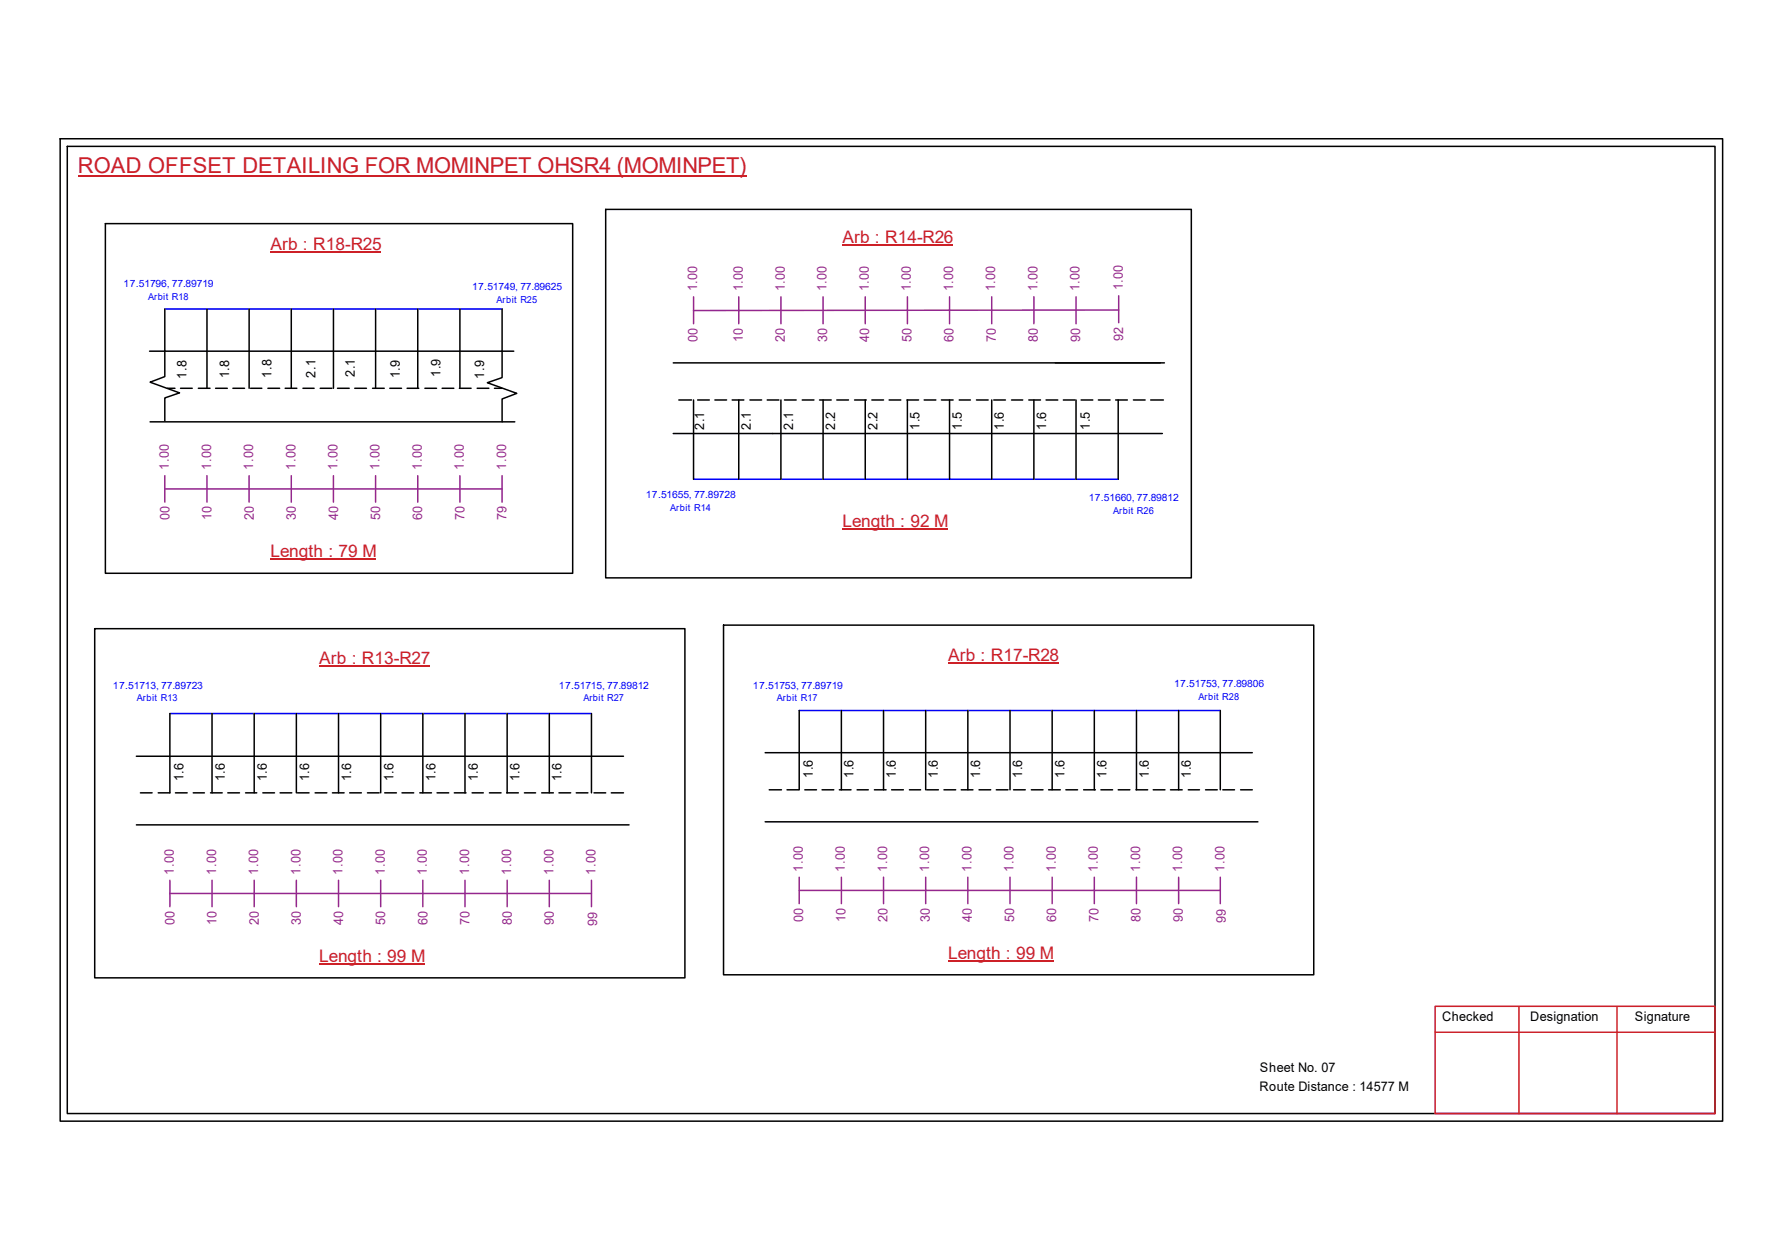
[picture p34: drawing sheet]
<svg xmlns="http://www.w3.org/2000/svg" width="297mm" height="210mm" viewBox="0 0 297 210" stroke-linecap="round" stroke-linejoin="round" font-family="sans-serif">
<defs><g id="words">
<text font-size="3.6" fill="#cd2027" x="13" y="28.9">ROAD OFFSET DETAILING FOR MOMINPET OHSR4 (MOMINPET)</text>
<g font-size="2.9" fill="#cd2027">
<text x="45.1" y="41.6">Arb : R18-R25</text>
<text x="140.4" y="40.5">Arb : R14-R26</text>
<text x="140.4" y="87.7">Length : 92 M</text>
<text x="45.1" y="92.7">Length : 79 M</text>
<text x="53.2" y="110.7">Arb : R13-R27</text>
<text x="158" y="110.2">Arb : R17-R28</text>
<text x="53.2" y="160.3">Length : 99 M</text>
<text x="158" y="159.8">Length : 99 M</text>
</g>
<g font-size="2.2" fill="#93278f">
<text x="116.2" y="48.5" transform="rotate(-90 116.2 48.5)">1.00</text>
<text x="123.8" y="48.5" transform="rotate(-90 123.8 48.5)">1.00</text>
<text x="130.8" y="48.5" transform="rotate(-90 130.8 48.5)">1.00</text>
<text x="137.8" y="48.5" transform="rotate(-90 137.8 48.5)">1.00</text>
<text x="144.8" y="48.5" transform="rotate(-90 144.8 48.5)">1.00</text>
<text x="151.8" y="48.5" transform="rotate(-90 151.8 48.5)">1.00</text>
<text x="158.9" y="48.5" transform="rotate(-90 158.9 48.5)">1.00</text>
<text x="165.9" y="48.5" transform="rotate(-90 165.9 48.5)">1.00</text>
<text x="172.9" y="48.5" transform="rotate(-90 172.9 48.5)">1.00</text>
<text x="180" y="48.5" transform="rotate(-90 180 48.5)">1.00</text>
<text x="187.2" y="48.3" transform="rotate(-90 187.2 48.3)">1.00</text>
<text x="116.3" y="57" transform="rotate(-90 116.3 57)">00</text>
<text x="123.8" y="57" transform="rotate(-90 123.8 57)">10</text>
<text x="130.8" y="57" transform="rotate(-90 130.8 57)">20</text>
<text x="137.9" y="57" transform="rotate(-90 137.9 57)">30</text>
<text x="144.9" y="57" transform="rotate(-90 144.9 57)">40</text>
<text x="151.9" y="57" transform="rotate(-90 151.9 57)">50</text>
<text x="159" y="57" transform="rotate(-90 159 57)">60</text>
<text x="166" y="57" transform="rotate(-90 166 57)">70</text>
<text x="173" y="57" transform="rotate(-90 173 57)">80</text>
<text x="180" y="57" transform="rotate(-90 180 57)">90</text>
<text x="187.2" y="56.8" transform="rotate(-90 187.2 56.8)">92</text>
<text x="28.1" y="78.2" transform="rotate(-90 28.1 78.2)">1.00</text>
<text x="35.2" y="78.2" transform="rotate(-90 35.2 78.2)">1.00</text>
<text x="42.2" y="78.2" transform="rotate(-90 42.2 78.2)">1.00</text>
<text x="49.2" y="78.2" transform="rotate(-90 49.2 78.2)">1.00</text>
<text x="56.3" y="78.2" transform="rotate(-90 56.3 78.2)">1.00</text>
<text x="63.3" y="78.2" transform="rotate(-90 63.3 78.2)">1.00</text>
<text x="70.3" y="78.2" transform="rotate(-90 70.3 78.2)">1.00</text>
<text x="77.3" y="78.2" transform="rotate(-90 77.3 78.2)">1.00</text>
<text x="84.4" y="78.2" transform="rotate(-90 84.4 78.2)">1.00</text>
<text x="28.2" y="86.7" transform="rotate(-90 28.2 86.7)">00</text>
<text x="35.3" y="86.7" transform="rotate(-90 35.3 86.7)">10</text>
<text x="42.3" y="86.7" transform="rotate(-90 42.3 86.7)">20</text>
<text x="49.3" y="86.7" transform="rotate(-90 49.3 86.7)">30</text>
<text x="56.3" y="86.7" transform="rotate(-90 56.3 86.7)">40</text>
<text x="63.4" y="86.7" transform="rotate(-90 63.4 86.7)">50</text>
<text x="70.4" y="86.7" transform="rotate(-90 70.4 86.7)">60</text>
<text x="77.4" y="86.7" transform="rotate(-90 77.4 86.7)">70</text>
<text x="84.5" y="86.7" transform="rotate(-90 84.5 86.7)">79</text>
<text x="29" y="145.7" transform="rotate(-90 29 145.7)">1.00</text>
<text x="36" y="145.7" transform="rotate(-90 36 145.7)">1.00</text>
<text x="43" y="145.7" transform="rotate(-90 43 145.7)">1.00</text>
<text x="50.1" y="145.7" transform="rotate(-90 50.1 145.7)">1.00</text>
<text x="57.1" y="145.7" transform="rotate(-90 57.1 145.7)">1.00</text>
<text x="64.1" y="145.7" transform="rotate(-90 64.1 145.7)">1.00</text>
<text x="71.2" y="145.7" transform="rotate(-90 71.2 145.7)">1.00</text>
<text x="78.2" y="145.7" transform="rotate(-90 78.2 145.7)">1.00</text>
<text x="85.2" y="145.7" transform="rotate(-90 85.2 145.7)">1.00</text>
<text x="92.2" y="145.7" transform="rotate(-90 92.2 145.7)">1.00</text>
<text x="99.3" y="145.7" transform="rotate(-90 99.3 145.7)">1.00</text>
<text x="133.8" y="145.2" transform="rotate(-90 133.8 145.2)">1.00</text>
<text x="140.8" y="145.2" transform="rotate(-90 140.8 145.2)">1.00</text>
<text x="147.9" y="145.2" transform="rotate(-90 147.9 145.2)">1.00</text>
<text x="154.9" y="145.2" transform="rotate(-90 154.9 145.2)">1.00</text>
<text x="161.9" y="145.2" transform="rotate(-90 161.9 145.2)">1.00</text>
<text x="168.9" y="145.2" transform="rotate(-90 168.9 145.2)">1.00</text>
<text x="176" y="145.2" transform="rotate(-90 176 145.2)">1.00</text>
<text x="183" y="145.2" transform="rotate(-90 183 145.2)">1.00</text>
<text x="190" y="145.2" transform="rotate(-90 190 145.2)">1.00</text>
<text x="197.1" y="145.2" transform="rotate(-90 197.1 145.2)">1.00</text>
<text x="204.1" y="145.2" transform="rotate(-90 204.1 145.2)">1.00</text>
<text x="29.1" y="154.1" transform="rotate(-90 29.1 154.1)">00</text>
<text x="36.1" y="154.1" transform="rotate(-90 36.1 154.1)">10</text>
<text x="43.1" y="154.1" transform="rotate(-90 43.1 154.1)">20</text>
<text x="50.2" y="154.1" transform="rotate(-90 50.2 154.1)">30</text>
<text x="57.2" y="154.1" transform="rotate(-90 57.2 154.1)">40</text>
<text x="64.2" y="154.1" transform="rotate(-90 64.2 154.1)">50</text>
<text x="71.2" y="154.1" transform="rotate(-90 71.2 154.1)">60</text>
<text x="78.3" y="154.1" transform="rotate(-90 78.3 154.1)">70</text>
<text x="85.3" y="154.1" transform="rotate(-90 85.3 154.1)">80</text>
<text x="92.3" y="154.1" transform="rotate(-90 92.3 154.1)">90</text>
<text x="99.5" y="154.3" transform="rotate(-90 99.5 154.3)">99</text>
<text x="133.9" y="153.6" transform="rotate(-90 133.9 153.6)">00</text>
<text x="140.9" y="153.6" transform="rotate(-90 140.9 153.6)">10</text>
<text x="148" y="153.6" transform="rotate(-90 148 153.6)">20</text>
<text x="155" y="153.6" transform="rotate(-90 155 153.6)">30</text>
<text x="162" y="153.6" transform="rotate(-90 162 153.6)">40</text>
<text x="169" y="153.6" transform="rotate(-90 169 153.6)">50</text>
<text x="176.1" y="153.6" transform="rotate(-90 176.1 153.6)">60</text>
<text x="183.1" y="153.6" transform="rotate(-90 183.1 153.6)">70</text>
<text x="190.1" y="153.6" transform="rotate(-90 190.1 153.6)">80</text>
<text x="197.1" y="153.6" transform="rotate(-90 197.1 153.6)">90</text>
<text x="204.3" y="153.8" transform="rotate(-90 204.3 153.8)">99</text>
</g>
<g font-size="2.2">
<text x="31.1" y="63.1" transform="rotate(-90 31.1 63.1)">1.8</text>
<text x="38.2" y="63" transform="rotate(-90 38.2 63)">1.8</text>
<text x="45.3" y="62.9" transform="rotate(-90 45.3 62.9)">1.8</text>
<text x="52.6" y="62.9" transform="rotate(-90 52.6 62.9)">2.1</text>
<text x="59.1" y="62.8" transform="rotate(-90 59.1 62.8)">2.1</text>
<text x="66.7" y="63" transform="rotate(-90 66.7 63)">1.9</text>
<text x="73.4" y="62.8" transform="rotate(-90 73.4 62.8)">1.9</text>
<text x="80.7" y="63.1" transform="rotate(-90 80.7 63.1)">1.9</text>
<text x="117.4" y="71.6" transform="rotate(-90 117.4 71.6)">2.1</text>
<text x="125.2" y="71.6" transform="rotate(-90 125.2 71.6)">2.1</text>
<text x="132.2" y="71.6" transform="rotate(-90 132.2 71.6)">2.1</text>
<text x="139.2" y="71.6" transform="rotate(-90 139.2 71.6)">2.2</text>
<text x="146.3" y="71.6" transform="rotate(-90 146.3 71.6)">2.2</text>
<text x="153.3" y="71.6" transform="rotate(-90 153.3 71.6)">1.5</text>
<text x="160.3" y="71.6" transform="rotate(-90 160.3 71.6)">1.5</text>
<text x="167.3" y="71.6" transform="rotate(-90 167.3 71.6)">1.6</text>
<text x="174.4" y="71.6" transform="rotate(-90 174.4 71.6)">1.6</text>
<text x="181.6" y="71.6" transform="rotate(-90 181.6 71.6)">1.5</text>
<text x="30.6" y="130.1" transform="rotate(-90 30.6 130.1)">1.6</text>
<text x="37.5" y="130.1" transform="rotate(-90 37.5 130.1)">1.6</text>
<text x="44.5" y="130.1" transform="rotate(-90 44.5 130.1)">1.6</text>
<text x="51.5" y="130.1" transform="rotate(-90 51.5 130.1)">1.6</text>
<text x="58.5" y="130.1" transform="rotate(-90 58.5 130.1)">1.6</text>
<text x="65.6" y="130.1" transform="rotate(-90 65.6 130.1)">1.6</text>
<text x="72.6" y="130.1" transform="rotate(-90 72.6 130.1)">1.6</text>
<text x="79.6" y="130.1" transform="rotate(-90 79.6 130.1)">1.6</text>
<text x="86.6" y="130.1" transform="rotate(-90 86.6 130.1)">1.6</text>
<text x="93.6" y="130.1" transform="rotate(-90 93.6 130.1)">1.6</text>
<text x="135.5" y="129.6" transform="rotate(-90 135.5 129.6)">1.6</text>
<text x="142.3" y="129.6" transform="rotate(-90 142.3 129.6)">1.6</text>
<text x="149.3" y="129.6" transform="rotate(-90 149.3 129.6)">1.6</text>
<text x="156.3" y="129.6" transform="rotate(-90 156.3 129.6)">1.6</text>
<text x="163.4" y="129.6" transform="rotate(-90 163.4 129.6)">1.6</text>
<text x="170.4" y="129.6" transform="rotate(-90 170.4 129.6)">1.6</text>
<text x="177.4" y="129.6" transform="rotate(-90 177.4 129.6)">1.6</text>
<text x="184.4" y="129.6" transform="rotate(-90 184.4 129.6)">1.6</text>
<text x="191.5" y="129.6" transform="rotate(-90 191.5 129.6)">1.6</text>
<text x="198.5" y="129.6" transform="rotate(-90 198.5 129.6)">1.6</text>
<text x="240.4" y="170.1">Checked</text>
<text x="255.1" y="170.1">Designation</text>
<text x="272.5" y="170.1">Signature</text>
<text x="210" y="178.6">Sheet No. 07</text>
<text x="209.9" y="181.7">Route Distance : 14577 M</text>
</g>
<g font-size="1.7" fill="#00f">
<text x="20.6" y="47.8">17.51796, 77.89719</text>
<text x="78.7" y="48.3">17.51749, 77.89625</text>
<text x="107.7" y="83">17.51655, 77.89728</text>
<text x="181.5" y="83.5">17.51660, 77.89812</text>
<text x="18.8" y="114.7">17.51713, 77.89723</text>
<text x="93.2" y="114.7">17.51715, 77.89812</text>
<text x="125.5" y="114.7">17.51753, 77.89719</text>
<text x="195.7" y="114.5">17.51753, 77.89806</text>
</g>
<g font-size="1.6" fill="#00f">
<text x="24.7" y="50">Arbit R18</text>
<text x="82.8" y="50.5">Arbit R25</text>
<text x="111.7" y="85.1">Arbit R14</text>
<text x="185.5" y="85.6">Arbit R26</text>
<text x="22.8" y="116.8">Arbit R13</text>
<text x="97.2" y="116.8">Arbit R27</text>
<text x="129.5" y="116.8">Arbit R17</text>
<text x="199.8" y="116.6">Arbit R28</text>
</g>
</g></defs>
<g fill="none" stroke="#000" stroke-width=".25">
<path d="M10 23.1h277.1v163.7h-277.1zM11.2 24.4h274.7v161.1h-274.7zM17.6 37.3h77.9v58.2h-77.9zM101 34.9h97.6v61.4h-97.6zM24.9 58.5h60.7M27.5 58.4v4.3l-2.5 1 4.9 1.7-2.4 .9v3.8M27.5 51.5v7M34.5 51.5v13.2M41.5 51.5v13.2M48.6 51.5v13.2M55.6 51.5v13.2M62.6 51.5v13.2"/>
<path d="M69.6 51.5v13.2M76.7 51.5v13.2M83.7 51.5v11.4l-2.5 .9 4.9 1.7-2.4 1v3.8M25 70.3h60.8M27.9 64.7h1.3M30.1 64.7h1.9M33.1 64.7h1.9M35.9 64.7h2M38.8 64.7h2M41.8 64.7h1.8M44.7 64.7h1.9M47.5 64.7h2"/>
<path d="M50.5 64.7h1.9M53.4 64.7h1.9M56.3 64.7h1.9M59.1 64.7h2M62.1 64.7h1.9M65 64.7h1.9M67.9 64.7h1.9M70.8 64.7h2M73.7 64.7h1.9M76.6 64.7h1.9M79.5 64.7h2M82.4 64.7h1.3"/>
<path d="M112.2 60.5h81.9M112.2 72.2h81.6M113.2 66.6h2.1M115.6 66.6v13.2M116.3 66.6h1.9M119.2 66.6h1.9M122 66.6h2M123.1 66.6v13.2M125 66.6h2M127.9 66.6h1.9M130.2 66.6v13.2M130.8 66.6h1.9"/>
<path d="M133.7 66.6h2M136.6 66.6h2M137.2 66.6v13.2M139.5 66.6h1.9M142.4 66.6h2M144.2 66.6v13.2M145.3 66.6h2M148.2 66.6h2M151.2 66.6h1.9M151.3 66.6v13.2M154 66.6h2M156.9 66.6h2"/>
<path d="M158.3 66.6v13.2M159.9 66.6h1.9M162.8 66.6h1.9M165.3 66.6v13.2M165.6 66.6h2M168.6 66.6h1.9M171.5 66.6h1.9M172.3 66.6v13.2M174.4 66.6h1.9M177.2 66.6h2M179.4 66.6v13.2M180.2 66.6h2"/>
<path d="M183.1 66.6h1.9M186 66.6h1.9M186.4 66.6v13.2M188.9 66.6h2M191.8 66.6h2.1M15.8 104.7h98.4v58.2h-98.4zM28.3 118.9v13.2h-1.9M35.3 118.9v13.2M42.4 118.9v13.2M49.4 118.9v13.2M56.4 118.9v13.2M63.5 118.9v13.2"/>
<path d="M70.5 118.9v13.2M77.5 118.9v13.2M84.5 118.9v13.2M91.6 118.9v13.2M98.6 118.9v13.2M120.6 104.1h98.4v58.3h-98.4zM133.2 118.4v13.2M140.2 118.4v13.2M147.3 118.4v13.2M154.3 118.4v13.2M161.3 118.4v13.2M168.4 118.4v13.2"/>
<path d="M175.4 118.4v13.2M182.4 118.4v13.2M189.4 118.4v13.2M196.5 118.4v13.2M203.4 118.4v13.2M22.7 126h81.2M22.7 137.4h82.2M23.4 132.1h2M29.2 132.1h2M32.2 132.1h1.9M35.1 132.1h1.9M38 132.1h1.9"/>
<path d="M40.9 132.1h1.9M43.8 132.1h2M46.7 132.1h1.9M49.6 132.1h1.9M52.5 132.1h2M55.4 132.1h2M58.3 132.1h1.9M61.3 132.1h1.9M64.1 132.1h2M67 132.1h2M70 132.1h1.9M72.9 132.1h1.9"/>
<path d="M75.7 132.1h2M78.7 132.1h1.9M81.6 132.1h1.9M84.5 132.1h1.9M87.4 132.1h1.9M90.3 132.1h1.9M93.2 132.1h1.9M96.1 132.1h1.9M99 132.1h2M101.9 132.1h2M127.5 125.4h81.2M127.5 136.9h82.2"/>
<path d="M128.2 131.6h2.1M131.2 131.6h1.9M134.2 131.6h1.9M137 131.6h2M139.9 131.6h2M142.9 131.6h1.8M145.8 131.6h1.9M148.6 131.6h2M151.6 131.6h1.9M154.5 131.6h1.9M157.3 131.6h2M160.2 131.6h2"/>
<path d="M163.2 131.6h1.9M166.1 131.6h1.9M168.9 131.6h2M171.9 131.6h2M174.8 131.6h1.9M177.7 131.6h1.9M180.6 131.6h2M183.5 131.6h2M186.4 131.6h1.9M189.4 131.6h1.9M192.2 131.6h2M195.1 131.6h2"/>
<path d="M198.1 131.6h1.8M201 131.6h1.9M203.8 131.6h2M206.8 131.6h1.9"/>
</g>
<path d="M239.2 167.6h46.7v17.9h-46.7zM239.2 172h46.7M253.2 167.6v17.9M269.5 167.6v17.9" fill="none" stroke="#cc1f26" stroke-width=".25"/>
<path d="M13 29.3h111.4" fill="none" stroke="#cd2027" stroke-width=".25"/>
<path d="M27.5 51.5h56.2M115.6 79.8h70.8M28.3 118.9h70.3M133.2 118.4h70.2" fill="none" stroke="#00f" stroke-width=".25"/>
<g fill="none" stroke="#93278f" stroke-width=".25">
<path d="M115.6 49.4v4.5M123.1 49.4v4.5M130.2 49.4v4.5M137.2 49.4v4.5M144.2 49.4v4.5M151.3 49.4v4.5M158.3 49.4v4.5M165.3 49.4v4.5M172.3 49.4v4.5M179.4 49.4v4.5M186.5 51.6l-70.9 .1M186.5 49.3v4.5"/>
<path d="M27.5 79.2v4.5M34.5 79.2v4.5M41.5 79.2v4.5M48.6 79.2v4.5M55.6 79.2v4.5M62.6 79.2v4.5M69.6 79.2v4.5M76.7 79.2v4.5M83.7 79.2v4.5M27.5 81.4h56.2M28.3 148.8h70.3M28.3 146.6v4.4"/>
<path d="M35.3 146.6v4.4M42.4 146.6v4.4M49.4 146.6v4.4M56.4 146.6v4.4M63.5 146.6v4.4M70.5 146.6v4.4M77.5 146.6v4.4M84.5 146.6v4.4M91.6 146.6v4.4M98.6 146.6v4.4M133.2 148.3h70.2M133.2 146.1v4.4"/>
<path d="M140.2 146.1v4.4M147.3 146.1v4.4M154.3 146.1v4.4M161.3 146.1v4.4M168.4 146.1v4.4M175.4 146.1v4.4M182.4 146.1v4.4M189.4 146.1v4.4M196.5 146.1v4.4M203.4 146.1v4.4"/>
</g>
<path d="M45.1 41.9h18.4M140.4 40.8h18.5M45.1 93h17.6M140.4 88.1h17.6M53.2 111h18.5M158 110.5h18.5M53.2 160.6h17.6M158 160.1h17.6" fill="none" stroke="#cd2027" stroke-width=".17"/>
<use href="#words"/>
</svg>
